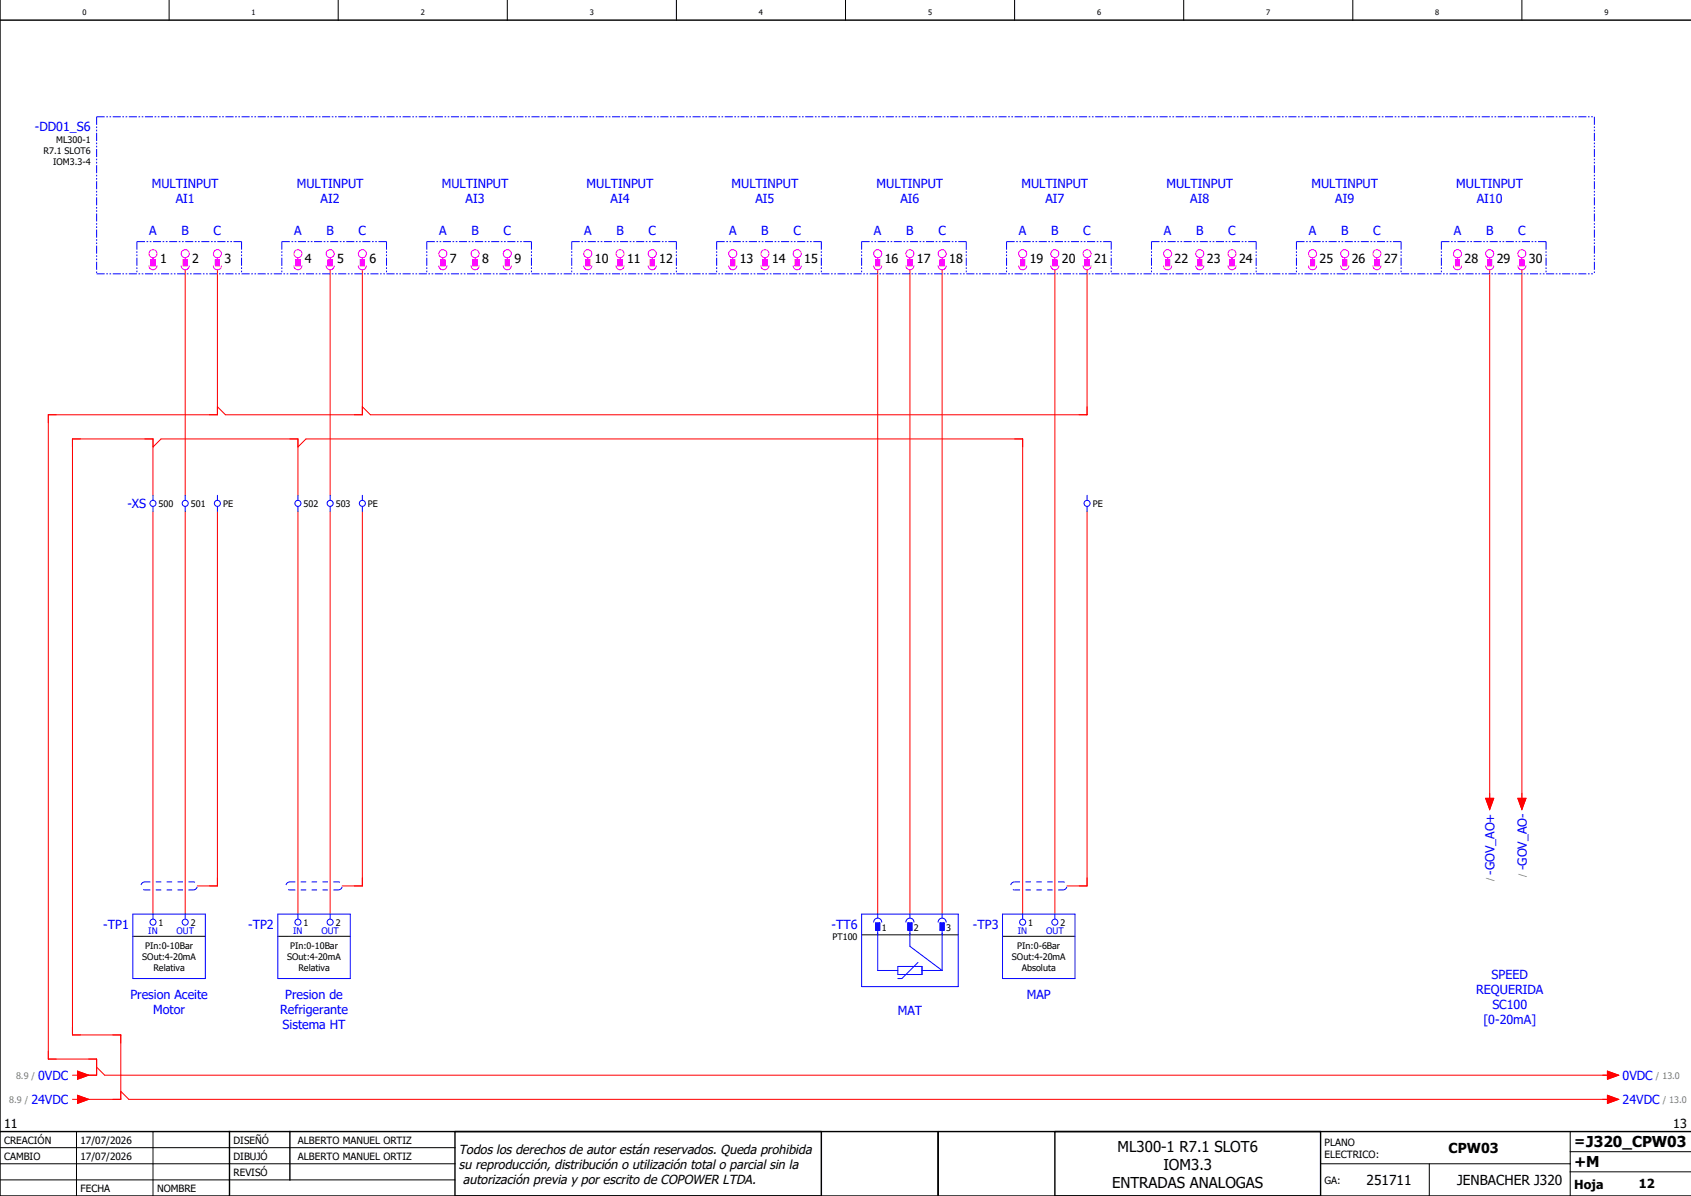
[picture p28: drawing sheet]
<svg xmlns="http://www.w3.org/2000/svg" width="420mm" height="297mm" viewBox="0 0 420 297" stroke-linecap="round" stroke-linejoin="round" font-family="sans-serif">
<defs><g id="words">
<g font-size="3.7">
<text x="277.6" y="286">ML300-1 R7.1 SLOT6</text>
<text x="289" y="290.5">IOM3.3</text>
<text x="391" y="289.8">+M</text>
<text x="276.2" y="295">ENTRADAS ANALOGAS</text>
</g>
<g font-size="3.4">
<text x="359.8" y="286.4">CPW03</text>
<text x="391" y="284.6">=J320_CPW03</text>
<text x="339.4" y="294.4">251711</text>
<text x="361.9" y="294.4">JENBACHER J320</text>
</g>
<g font-size="3.2">
<text x="114" y="286.5">Todos los derechos de autor están reservados. Queda prohibida</text>
<text x="114" y="290.2">su reproducción, distribución o utilización total o parcial sin la</text>
<text x="115" y="294">autorización previa y por escrito de COPOWER LTDA.</text>
</g>
<g font-size="3.1" fill="#00f">
<text x="8.7" y="32.6">-DD01_S6</text>
<text x="37.7" y="46.6">MULTINPUT</text>
<text x="73.7" y="46.6">MULTINPUT</text>
<text x="109.7" y="46.6">MULTINPUT</text>
<text x="145.7" y="46.6">MULTINPUT</text>
<text x="181.7" y="46.6">MULTINPUT</text>
<text x="217.7" y="46.6">MULTINPUT</text>
<text x="253.7" y="46.6">MULTINPUT</text>
<text x="289.7" y="46.6">MULTINPUT</text>
<text x="325.7" y="46.6">MULTINPUT</text>
<text x="361.7" y="46.6">MULTINPUT</text>
<text x="43.6" y="50.4">AI1</text>
<text x="79.6" y="50.4">AI2</text>
<text x="115.6" y="50.4">AI3</text>
<text x="151.6" y="50.4">AI4</text>
<text x="187.6" y="50.4">AI5</text>
<text x="223.6" y="50.4">AI6</text>
<text x="259.6" y="50.4">AI7</text>
<text x="295.6" y="50.4">AI8</text>
<text x="331.6" y="50.4">AI9</text>
<text x="366.8" y="50.4">AI10</text>
<text x="37.1" y="58.4">A</text>
<text x="45.1" y="58.4">B</text>
<text x="53.1" y="58.4">C</text>
<text x="73.1" y="58.4">A</text>
<text x="81.1" y="58.4">B</text>
<text x="89.1" y="58.4">C</text>
<text x="109.1" y="58.4">A</text>
<text x="117.1" y="58.4">B</text>
<text x="125.1" y="58.4">C</text>
<text x="145.1" y="58.4">A</text>
<text x="153.1" y="58.4">B</text>
<text x="161.1" y="58.4">C</text>
<text x="181.1" y="58.4">A</text>
<text x="189.1" y="58.4">B</text>
<text x="197.1" y="58.4">C</text>
<text x="217.1" y="58.4">A</text>
<text x="225.1" y="58.4">B</text>
<text x="233.1" y="58.4">C</text>
<text x="253.1" y="58.4">A</text>
<text x="261.1" y="58.4">B</text>
<text x="269.1" y="58.4">C</text>
<text x="289.1" y="58.4">A</text>
<text x="297.1" y="58.4">B</text>
<text x="305.1" y="58.4">C</text>
<text x="325.1" y="58.4">A</text>
<text x="333.1" y="58.4">B</text>
<text x="341.1" y="58.4">C</text>
<text x="361.1" y="58.4">A</text>
<text x="369.1" y="58.4">B</text>
<text x="377.1" y="58.4">C</text>
<text x="31.6" y="126.2">-XS</text>
<text x="371.2" y="217.3" transform="rotate(-90 371.2 217.3)">-GOV_AO+</text>
<text x="379.2" y="216.1" transform="rotate(-90 379.2 216.1)">-GOV_AO-</text>
<text x="25.7" y="230.6">-TP1</text>
<text x="61.7" y="230.6">-TP2</text>
<text x="206.6" y="230.6">-TT6</text>
<text x="241.7" y="230.6">-TP3</text>
<text x="370.5" y="243.1">SPEED</text>
<text x="32.4" y="248.1">Presion Aceite</text>
<text x="38" y="251.9">Motor</text>
<text x="69.6" y="251.9">Refrigerante</text>
<text x="70.9" y="248.1">Presion de</text>
<text x="255" y="248.1">MAP</text>
<text x="366.6" y="246.9">REQUERIDA</text>
<text x="370.7" y="250.6">SC100</text>
<text x="70.2" y="255.6">Sistema HT</text>
<text x="223" y="252.1">MAT</text>
<text x="368.5" y="254.4">[0-20mA]</text>
<text x="9.5" y="268.2">0VDC</text>
<text x="403" y="268.2">0VDC</text>
<text x="7.8" y="274.2">24VDC</text>
<text x="403" y="274.2">24VDC</text>
</g>
<g font-size="3.1">
<text x="39.7" y="65.4">1</text>
<text x="47.7" y="65.4">2</text>
<text x="55.7" y="65.4">3</text>
<text x="75.7" y="65.4">4</text>
<text x="83.8" y="65.4">5</text>
<text x="91.8" y="65.4">6</text>
<text x="111.8" y="65.4">7</text>
<text x="119.8" y="65.4">8</text>
<text x="127.8" y="65.4">9</text>
<text x="147.8" y="65.4">10</text>
<text x="155.7" y="65.4">11</text>
<text x="163.7" y="65.4">12</text>
<text x="183.7" y="65.4">13</text>
<text x="191.7" y="65.4">14</text>
<text x="199.7" y="65.4">15</text>
<text x="219.7" y="65.4">16</text>
<text x="227.8" y="65.4">17</text>
<text x="235.8" y="65.4">18</text>
<text x="255.8" y="65.4">19</text>
<text x="263.8" y="65.4">20</text>
<text x="271.8" y="65.4">21</text>
<text x="291.8" y="65.4">22</text>
<text x="299.7" y="65.4">23</text>
<text x="307.7" y="65.4">24</text>
<text x="327.7" y="65.4">25</text>
<text x="335.7" y="65.4">26</text>
<text x="343.7" y="65.4">27</text>
<text x="363.7" y="65.4">28</text>
<text x="371.8" y="65.4">29</text>
<text x="379.8" y="65.4">30</text>
<text x="1" y="280">11</text>
<text x="415.6" y="280">13</text>
<text x="391" y="295.2">Hoja</text>
<text x="407" y="295">12</text>
</g>
<g font-size="2.5">
<text x="1" y="284">CREACIÓN</text>
<text x="20" y="284">17/07/2026</text>
<text x="58" y="284">DISEÑÓ</text>
<text x="74" y="284">ALBERTO MANUEL ORTIZ</text>
<text x="329" y="284.5">PLANO</text>
<text x="329" y="287.5">ELECTRICO:</text>
<text x="1" y="288">CAMBIO</text>
<text x="20" y="288">17/07/2026</text>
<text x="58" y="292">REVISÓ</text>
<text x="58" y="288">DIBUJÓ</text>
<text x="74" y="288">ALBERTO MANUEL ORTIZ</text>
<text x="329" y="294">GA:</text>
<text x="20" y="296">FECHA</text>
<text x="39" y="296">NOMBRE</text>
</g>
<g font-size="2.2">
<text x="14" y="35.5">ML300-1</text>
<text x="10.8" y="38.2">R7.1 SLOT6</text>
<text x="13.2" y="40.9">IOM3.3-4</text>
<text x="39.4" y="125.9">500</text>
<text x="47.4" y="125.9">501</text>
<text x="55.4" y="125.9">PE</text>
<text x="75.4" y="125.9">502</text>
<text x="83.4" y="125.9">503</text>
<text x="91.4" y="125.9">PE</text>
<text x="271.4" y="125.9">PE</text>
<text x="39.4" y="229.9">1</text>
<text x="47.4" y="229.9">2</text>
<text x="75.4" y="229.9">1</text>
<text x="83.4" y="229.9">2</text>
<text x="206.8" y="233.5">PT100</text>
<text x="219" y="231.1">1</text>
<text x="227" y="231.1">2</text>
<text x="235" y="231.1">3</text>
<text x="255.4" y="229.9">1</text>
<text x="263.4" y="229.9">2</text>
<text x="35.3" y="238.4">SOut:4-20mA</text>
<text x="36.1" y="235.7">PIn:0-10Bar</text>
<text x="71.3" y="238.4">SOut:4-20mA</text>
<text x="72.1" y="235.7">PIn:0-10Bar</text>
<text x="251.3" y="238.4">SOut:4-20mA</text>
<text x="252.7" y="235.7">PIn:0-6Bar</text>
<text x="38.1" y="241.1">Relativa</text>
<text x="74.1" y="241.1">Relativa</text>
<text x="253.8" y="241.1">Absoluta</text>
</g>
<g font-size="2.2" fill="#7ca552">
<text x="370.9" y="218.9" transform="rotate(-90 370.9 218.9)">/</text>
<text x="378.9" y="217.7" transform="rotate(-90 378.9 217.7)">/</text>
<text x="4" y="267.9">8.9 /</text>
<text x="411.3" y="267.9">/ 13.0</text>
<text x="2.3" y="273.9">8.9 /</text>
<text x="413" y="273.9">/ 13.0</text>
</g>
<g font-size="2.2" fill="#00f">
<text x="36.8" y="231.9">IN</text>
<text x="43.8" y="231.9">OUT</text>
<text x="72.8" y="231.9">IN</text>
<text x="79.8" y="231.9">OUT</text>
<text x="252.8" y="231.9">IN</text>
<text x="259.8" y="231.9">OUT</text>
</g>
<g font-size="1.9">
<text x="20.5" y="3.6">0</text>
<text x="62.5" y="3.6">1</text>
<text x="104.5" y="3.6">2</text>
<text x="146.5" y="3.6">3</text>
<text x="188.5" y="3.6">4</text>
<text x="230.5" y="3.6">5</text>
<text x="272.5" y="3.6">6</text>
<text x="314.5" y="3.6">7</text>
<text x="356.5" y="3.6">8</text>
<text x="398.5" y="3.6">9</text>
</g>
</g></defs>
<g fill="none" stroke="#000" stroke-width=".25">
<path d="M42 0v5M84 0v5M126 0v5M168 0v5M210 0v5M252 0v5M294 0v5M336 0v5M378 0v5M51 232.5h-18M87 232.5h-18M214.1 232.1h24"/>
<path d="M267 232.5h-18M0 285h113M0 293h113M0 289h113M19 281v16M38 281v16M328 289h62M355 289v8M390 291h30M390 281v16M390 286h30"/>
</g>
<path d="M0 5h420M0 0v297h420M0 281h420M57 281v16M72 281v12M113 281v16M204 281v16M233 281v16M262 281v16M328 281v16" fill="none" stroke="#000" stroke-width=".35"/>
<g fill="none" stroke="#f00" stroke-width=".25">
<path d="M46 67v56M54 67v36h-42v160h12v4h-4M82 67v56M90 67v36h-34l-2-2M218 67v160M226 67v160M234 67v160M262 67v160M270 67v36h-178l-2-2M370 67v132M378 67v132M38 111l2-2h34v14"/>
<path d="M74 111l2-2h178v118M38 123v-14h-20v148h12v16h-10M38 127v100M46 127v100M54 127v93h-5M74 127v100M82 127v100M90 127v93h-5M270 127v93h-5M369 198.3h2l-1 2.7zM377 198.3h2l-1 2.7zM18 273h1.2"/>
<path d="M18 267h1.2M19.2 272l2.8 1-2.8 1zM19.2 266l2.8 1-2.8 1zM24 265l2 2h374M30 271l2 2h368M399.2 272l2.8 1-2.8 1zM399.2 266l2.8 1-2.8 1z"/>
</g>
<g fill="none" stroke="#00f" stroke-width=".25" stroke-dasharray="2 .4 .4 .4 .4 .4" stroke-linecap="butt">
<path d="M24 29h372M24 29v39M396 29v39M24 68h372M34 60v8M34 60h26M60 60v8M70 60v8M70 60h26M96 60v8M106 60v8M106 60h26"/>
<path d="M132 60v8M142 60v8M142 60h26M168 60v8M178 60v8M178 60h26M204 60v8M214 60v8M214 60h26M240 60v8M250 60v8M250 60h26"/>
<path d="M276 60v8M286 60v8M286 60h26M312 60v8M322 60v8M322 60h26M348 60v8M358 60v8M358 60h26M384 60v8"/>
</g>
<g fill="none" stroke="#00f" stroke-width=".25">
<path d="M38 123v1.3M38 125.8v1.2M46 123v1.3M46 125.8v1.2M54 123v1.3M54 125.8v1.2M74 123v1.3M74 125.8v1.2M82 123v1.3M82 125.8v1.2M90 123v1.3M90 125.8v1.2"/>
<path d="M270 123v1.3M270 125.8v1.2M33 227h18v16h-18zM38 227v1.3M46 227v1.3M69 227h18v16h-18zM74 227v1.3M82 227v1.3M214 227h24v18h-24zM217 229a1 1 0 0 1 1-1 1 1 0 0 1 1 1M217.5 229.2h1v1.8h-1zM218 227v1"/>
<path d="M218 231v10h5M225 229a1 1 0 0 1 1-1 1 1 0 0 1 1 1M225.5 229.2h1v1.8h-1zM226 227v1M226 231v4l8 6M228 239l-4 4h-1M233 229a1 1 0 0 1 1-1 1 1 0 0 1 1 1M233.5 229.2h1v1.8h-1zM234 227v1M234 231v10M249 227h18v16h-18zM254 227v1.3"/>
<path d="M262 227v1.3M223 240h6v2h-6zM229 241h5"/>
<circle cx="38" cy="125" r=".75"/>
<circle cx="46" cy="125" r=".75"/>
<circle cx="54" cy="125" r=".75"/>
<circle cx="74" cy="125" r=".75"/>
<circle cx="82" cy="125" r=".75"/>
<circle cx="90" cy="125" r=".75"/>
<circle cx="270" cy="125" r=".75"/>
<circle cx="38" cy="229" r=".75"/>
<circle cx="46" cy="229" r=".75"/>
<circle cx="74" cy="229" r=".75"/>
<circle cx="82" cy="229" r=".75"/>
<circle cx="254" cy="229" r=".75"/>
<circle cx="262" cy="229" r=".75"/>
</g>
<g fill="none" stroke="#f0f" stroke-width=".25">
<path d="M37 66a1 1 0 0 0 1 1 1 1 0 0 0 1-1M37.5 64.5h1v1.5h-1zM38 64v.5M45 66a1 1 0 0 0 1 1 1 1 0 0 0 1-1M45.5 64.5h1v1.5h-1zM46 64v.5M53 66a1 1 0 0 0 1 1 1 1 0 0 0 1-1M53.5 64.5h1v1.5h-1zM54 64v.5M73 66a1 1 0 0 0 1 1 1 1 0 0 0 1-1M73.5 64.5h1v1.5h-1zM74 64v.5"/>
<path d="M81 66a1 1 0 0 0 1 1 1 1 0 0 0 1-1M81.5 64.5h1v1.5h-1zM82 64v.5M89 66a1 1 0 0 0 1 1 1 1 0 0 0 1-1M89.5 64.5h1v1.5h-1zM90 64v.5M109 66a1 1 0 0 0 1 1 1 1 0 0 0 1-1M109.5 64.5h1v1.5h-1zM110 64v.5M117 66a1 1 0 0 0 1 1 1 1 0 0 0 1-1M117.5 64.5h1v1.5h-1zM118 64v.5"/>
<path d="M125 66a1 1 0 0 0 1 1 1 1 0 0 0 1-1M125.5 64.5h1v1.5h-1zM126 64v.5M145 66a1 1 0 0 0 1 1 1 1 0 0 0 1-1M145.5 64.5h1v1.5h-1zM146 64v.5M153 66a1 1 0 0 0 1 1 1 1 0 0 0 1-1M153.5 64.5h1v1.5h-1zM154 64v.5M161 66a1 1 0 0 0 1 1 1 1 0 0 0 1-1M161.5 64.5h1v1.5h-1zM162 64v.5"/>
<path d="M181 66a1 1 0 0 0 1 1 1 1 0 0 0 1-1M181.5 64.5h1v1.5h-1zM182 64v.5M189 66a1 1 0 0 0 1 1 1 1 0 0 0 1-1M189.5 64.5h1v1.5h-1zM190 64v.5M197 66a1 1 0 0 0 1 1 1 1 0 0 0 1-1M197.5 64.5h1v1.5h-1zM198 64v.5M217 66a1 1 0 0 0 1 1 1 1 0 0 0 1-1M217.5 64.5h1v1.5h-1zM218 64v.5"/>
<path d="M225 66a1 1 0 0 0 1 1 1 1 0 0 0 1-1M225.5 64.5h1v1.5h-1zM226 64v.5M233 66a1 1 0 0 0 1 1 1 1 0 0 0 1-1M233.5 64.5h1v1.5h-1zM234 64v.5M253 66a1 1 0 0 0 1 1 1 1 0 0 0 1-1M253.5 64.5h1v1.5h-1zM254 64v.5M261 66a1 1 0 0 0 1 1 1 1 0 0 0 1-1M261.5 64.5h1v1.5h-1zM262 64v.5"/>
<path d="M269 66a1 1 0 0 0 1 1 1 1 0 0 0 1-1M269.5 64.5h1v1.5h-1zM270 64v.5M289 66a1 1 0 0 0 1 1 1 1 0 0 0 1-1M289.5 64.5h1v1.5h-1zM290 64v.5M297 66a1 1 0 0 0 1 1 1 1 0 0 0 1-1M297.5 64.5h1v1.5h-1zM298 64v.5M305 66a1 1 0 0 0 1 1 1 1 0 0 0 1-1M305.5 64.5h1v1.5h-1zM306 64v.5"/>
<path d="M325 66a1 1 0 0 0 1 1 1 1 0 0 0 1-1M325.5 64.5h1v1.5h-1zM326 64v.5M333 66a1 1 0 0 0 1 1 1 1 0 0 0 1-1M333.5 64.5h1v1.5h-1zM334 64v.5M341 66a1 1 0 0 0 1 1 1 1 0 0 0 1-1M341.5 64.5h1v1.5h-1zM342 64v.5M361 66a1 1 0 0 0 1 1 1 1 0 0 0 1-1M361.5 64.5h1v1.5h-1zM362 64v.5"/>
<path d="M369 66a1 1 0 0 0 1 1 1 1 0 0 0 1-1M369.5 64.5h1v1.5h-1zM370 64v.5M377 66a1 1 0 0 0 1 1 1 1 0 0 0 1-1M377.5 64.5h1v1.5h-1zM378 64v.5"/>
<circle cx="38" cy="63" r="1"/>
<circle cx="46" cy="63" r="1"/>
<circle cx="54" cy="63" r="1"/>
<circle cx="74" cy="63" r="1"/>
<circle cx="82" cy="63" r="1"/>
<circle cx="90" cy="63" r="1"/>
<circle cx="110" cy="63" r="1"/>
<circle cx="118" cy="63" r="1"/>
<circle cx="126" cy="63" r="1"/>
<circle cx="146" cy="63" r="1"/>
<circle cx="154" cy="63" r="1"/>
<circle cx="162" cy="63" r="1"/>
<circle cx="182" cy="63" r="1"/>
<circle cx="190" cy="63" r="1"/>
<circle cx="198" cy="63" r="1"/>
<circle cx="218" cy="63" r="1"/>
<circle cx="226" cy="63" r="1"/>
<circle cx="234" cy="63" r="1"/>
<circle cx="254" cy="63" r="1"/>
<circle cx="262" cy="63" r="1"/>
<circle cx="270" cy="63" r="1"/>
<circle cx="290" cy="63" r="1"/>
<circle cx="298" cy="63" r="1"/>
<circle cx="306" cy="63" r="1"/>
<circle cx="326" cy="63" r="1"/>
<circle cx="334" cy="63" r="1"/>
<circle cx="342" cy="63" r="1"/>
<circle cx="362" cy="63" r="1"/>
<circle cx="370" cy="63" r="1"/>
<circle cx="378" cy="63" r="1"/>
</g>
<g fill="#f0f" stroke="#f0f" stroke-width=".25">
<path d="M37.5 64.5h1v1.5h-1z"/>
<path d="M45.5 64.5h1v1.5h-1z"/>
<path d="M53.5 64.5h1v1.5h-1z"/>
<path d="M73.5 64.5h1v1.5h-1z"/>
<path d="M81.5 64.5h1v1.5h-1z"/>
<path d="M89.5 64.5h1v1.5h-1z"/>
<path d="M109.5 64.5h1v1.5h-1z"/>
<path d="M117.5 64.5h1v1.5h-1z"/>
<path d="M125.5 64.5h1v1.5h-1z"/>
<path d="M145.5 64.5h1v1.5h-1z"/>
<path d="M153.5 64.5h1v1.5h-1z"/>
<path d="M161.5 64.5h1v1.5h-1z"/>
<path d="M181.5 64.5h1v1.5h-1z"/>
<path d="M189.5 64.5h1v1.5h-1z"/>
<path d="M197.5 64.5h1v1.5h-1z"/>
<path d="M217.5 64.5h1v1.5h-1z"/>
<path d="M225.5 64.5h1v1.5h-1z"/>
<path d="M233.5 64.5h1v1.5h-1z"/>
<path d="M253.5 64.5h1v1.5h-1z"/>
<path d="M261.5 64.5h1v1.5h-1z"/>
<path d="M269.5 64.5h1v1.5h-1z"/>
<path d="M289.5 64.5h1v1.5h-1z"/>
<path d="M297.5 64.5h1v1.5h-1z"/>
<path d="M305.5 64.5h1v1.5h-1z"/>
<path d="M325.5 64.5h1v1.5h-1z"/>
<path d="M333.5 64.5h1v1.5h-1z"/>
<path d="M341.5 64.5h1v1.5h-1z"/>
<path d="M361.5 64.5h1v1.5h-1z"/>
<path d="M369.5 64.5h1v1.5h-1z"/>
<path d="M377.5 64.5h1v1.5h-1z"/>
</g>
<path d="M36 219h12M36 219a1 1 0 0 0-1 1 1 1 0 0 0 1 1M72 219h12M72 219a1 1 0 0 0-1 1 1 1 0 0 0 1 1M252 219h12M252 219a1 1 0 0 0-1 1 1 1 0 0 0 1 1M36 221h12M48 221a1 1 0 0 0 1-1 1 1 0 0 0-1-1M72 221h12M84 221a1 1 0 0 0 1-1 1 1 0 0 0-1-1M252 221h12M264 221a1 1 0 0 0 1-1 1 1 0 0 0-1-1" fill="none" stroke="#00f" stroke-width=".25" stroke-dasharray="1.4 1.4" stroke-linecap="butt"/>
<g fill="#00f" stroke="#00f" stroke-width=".25">
<path d="M233.5 229.2h1v1.8h-1z"/>
<path d="M225.5 229.2h1v1.8h-1z"/>
<path d="M217.5 229.2h1v1.8h-1z"/>
</g>
<g fill="#f00" stroke="#f00" stroke-width=".25">
<path d="M19.2 272l2.8 1-2.8 1z"/>
<path d="M19.2 266l2.8 1-2.8 1z"/>
<path d="M399.2 272l2.8 1-2.8 1z"/>
<path d="M399.2 266l2.8 1-2.8 1z"/>
<path d="M369 198.3h2l-1 2.7z"/>
<path d="M377 198.3h2l-1 2.7z"/>
</g>
<use href="#words"/>
</svg>
